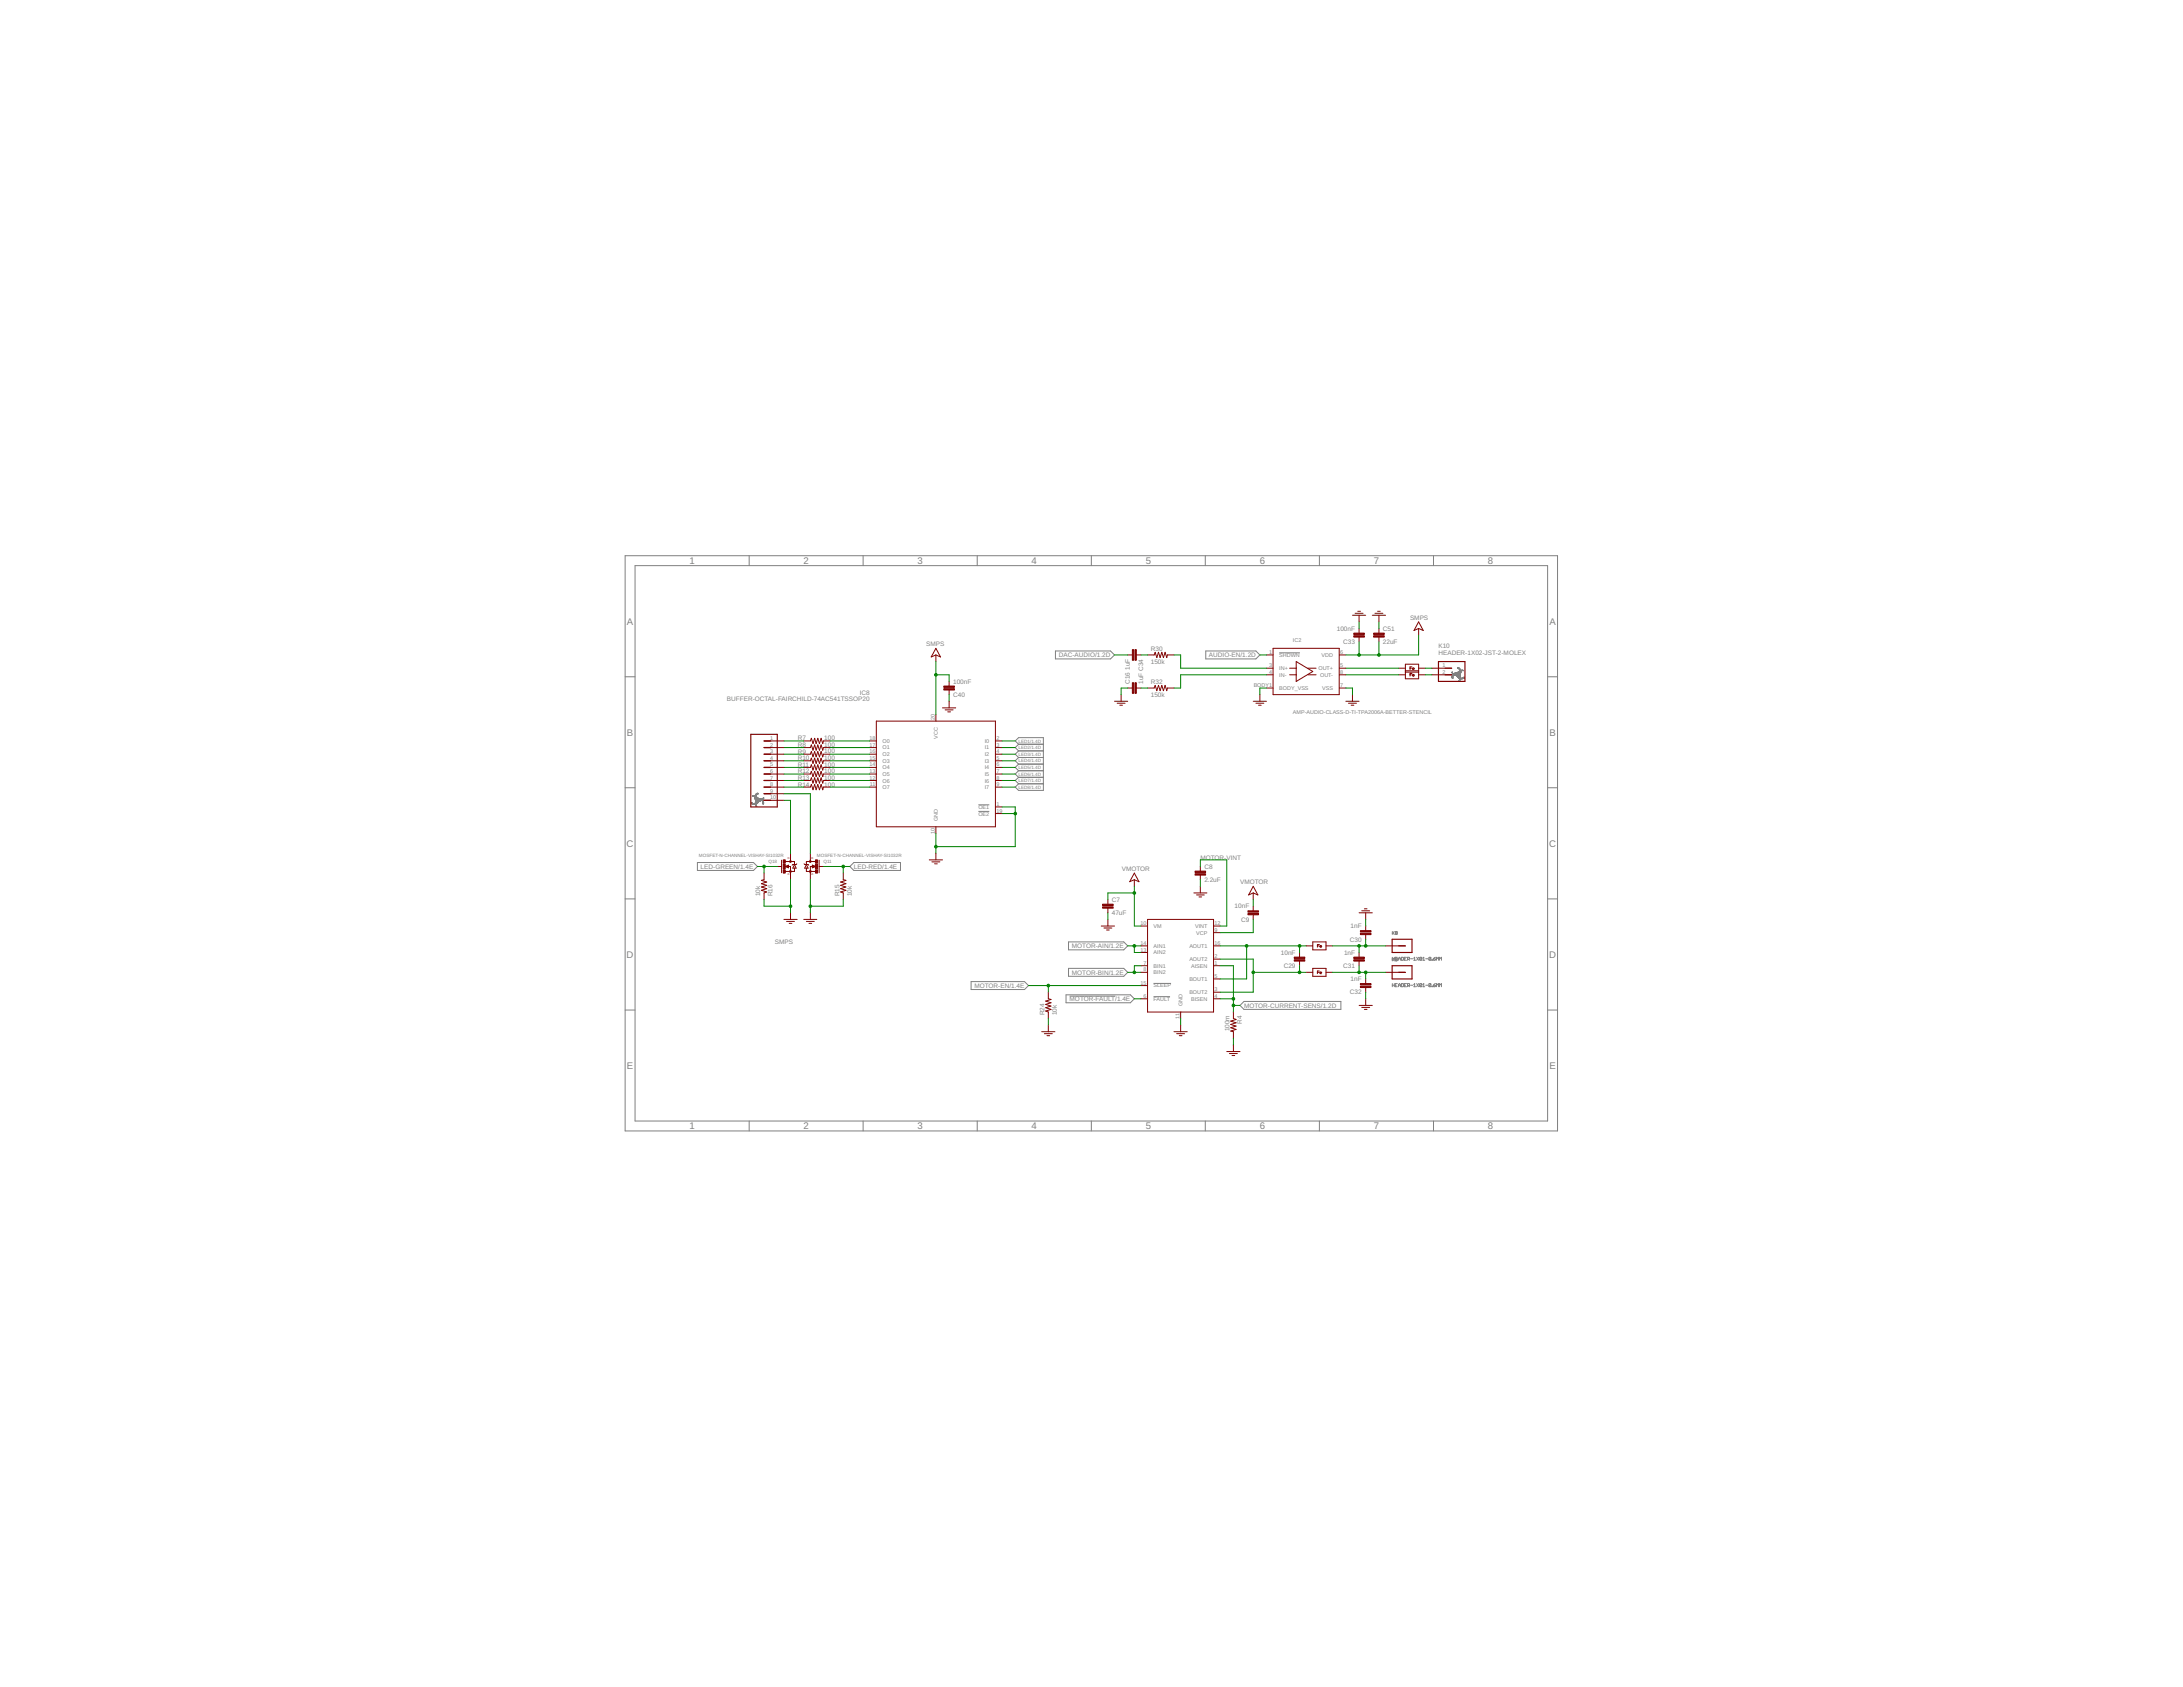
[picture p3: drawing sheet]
<svg xmlns="http://www.w3.org/2000/svg" width="279mm" height="216mm" viewBox="0 0 279 216" stroke-linecap="round" stroke-linejoin="round" font-family="sans-serif">
<defs><g id="words">
<g font-size="1.2" fill="#808080">
<text x="88.2" y="72.2">1</text>
<text x="102.8" y="72.2">2</text>
<text x="117.4" y="72.2">3</text>
<text x="132" y="72.2">4</text>
<text x="146.6" y="72.2">5</text>
<text x="161.2" y="72.2">6</text>
<text x="175.8" y="72.2">7</text>
<text x="190.4" y="72.2">8</text>
<text x="80.2" y="79.9">A</text>
<text x="198.3" y="79.9">A</text>
<text x="80.2" y="94.1">B</text>
<text x="198.3" y="94.1">B</text>
<text x="80.2" y="108.4">C</text>
<text x="198.3" y="108.4">C</text>
<text x="80.2" y="122.6">D</text>
<text x="198.3" y="122.6">D</text>
<text x="80.2" y="136.8">E</text>
<text x="198.3" y="136.8">E</text>
<text x="88.2" y="144.5">1</text>
<text x="102.8" y="144.5">2</text>
<text x="117.4" y="144.5">3</text>
<text x="132" y="144.5">4</text>
<text x="146.6" y="144.5">5</text>
<text x="161.2" y="144.5">6</text>
<text x="175.8" y="144.5">7</text>
<text x="190.4" y="144.5">8</text>
</g>
<g font-size=".8" fill="#808080">
<text x="118.6" y="82.6">SMPS</text>
<text x="147.3" y="83.3">R30</text>
<text x="171.1" y="80.7">100nF</text>
<text x="171.9" y="82.4">C33</text>
<text x="177" y="82.4">22uF</text>
<text x="177" y="80.7">C51</text>
<text x="180.5" y="79.3">SMPS</text>
<text x="184.1" y="83.8">HEADER-1X02-JST-2-MOLEX</text>
<text x="184.1" y="83">K10</text>
<text x="93" y="89.7">BUFFER-OCTAL-FAIRCHILD-74AC541TSSOP20</text>
<text x="110" y="88.9">IC8</text>
<text x="122" y="87.5">100nF</text>
<text x="122" y="89.2">C40</text>
<text x="135.5" y="84.1">DAC-AUDIO/1.2D</text>
<text x="144.6" y="87.5" transform="rotate(-90 144.6 87.5)">C16</text>
<text x="144.6" y="85.7" transform="rotate(-90 144.6 85.7)">1uF</text>
<text x="146.3" y="87.5" transform="rotate(-90 146.3 87.5)">1uF C34</text>
<text x="147.3" y="84.9">150k</text>
<text x="147.3" y="89.2">150k</text>
<text x="147.3" y="87.6">R32</text>
<text x="154.7" y="84.1">AUDIO-EN/1.2D</text>
<text x="102.1" y="94.7">R7</text>
<text x="102.1" y="95.6">R8</text>
<text x="105.5" y="94.7">100</text>
<text x="105.5" y="95.6">100</text>
<text x="102.1" y="96.4">R9</text>
<text x="102.1" y="97.3">R10</text>
<text x="102.1" y="98.1">R11</text>
<text x="102.1" y="99">R12</text>
<text x="102.1" y="99.8">R13</text>
<text x="102.1" y="100.7">R14</text>
<text x="105.5" y="96.4">100</text>
<text x="105.5" y="97.3">100</text>
<text x="105.5" y="98.1">100</text>
<text x="105.5" y="99">100</text>
<text x="105.5" y="99.8">100</text>
<text x="105.5" y="100.7">100</text>
<text x="89.7" y="111.2">LED-GREEN/1.4E</text>
<text x="109.3" y="111.2">LED-RED/1.4E</text>
<text x="143.6" y="111.5">VMOTOR</text>
<text x="153.6" y="110">MOTOR-VINT</text>
<text x="154.1" y="112.9">2.2uF</text>
<text x="154.1" y="111.2">C8</text>
<text x="158.7" y="113.1">VMOTOR</text>
<text x="97.3" y="114.7" transform="rotate(-90 97.3 114.7)">10k</text>
<text x="98.9" y="114.7" transform="rotate(-90 98.9 114.7)">R16</text>
<text x="107.4" y="114.7" transform="rotate(-90 107.4 114.7)">R15</text>
<text x="109" y="114.7" transform="rotate(-90 109 114.7)">10k</text>
<text x="142.3" y="117.1">47uF</text>
<text x="142.3" y="115.4">C7</text>
<text x="158" y="116.3">10nF</text>
<text x="158.8" y="118">C9</text>
<text x="172.9" y="118.8">1nF</text>
<text x="99.2" y="120.8">SMPS</text>
<text x="137.2" y="124.7">MOTOR-BIN/1.2E</text>
<text x="137.2" y="121.3">MOTOR-AIN/1.2E</text>
<text x="163.9" y="122.2">10nF</text>
<text x="164.3" y="123.9">C29</text>
<text x="171.9" y="123.9">C31</text>
<text x="172" y="122.2">1nF</text>
<text x="172.8" y="120.5">C30</text>
<text x="172.9" y="125.6">1nF</text>
<text x="124.7" y="126.4">MOTOR-EN/1.4E</text>
<text x="133.7" y="129.9" transform="rotate(-90 133.7 129.9)">R24</text>
<text x="135.3" y="129.9" transform="rotate(-90 135.3 129.9)">10k</text>
<text x="136.9" y="128.1">MOTOR-FAULT/1.4E</text>
<text x="159" y="131" transform="rotate(-90 159 131)">R4</text>
<text x="159.2" y="129">MOTOR-CURRENT-SENS/1.2D</text>
<text x="172.8" y="127.3">C32</text>
<text x="157.4" y="132" transform="rotate(-90 157.4 132)">100m</text>
</g>
<g font-size=".7" fill="#808080">
<text x="162.4" y="83.7">1</text>
<text x="165.5" y="82.1">IC2</text>
<text x="171.5" y="83.7">6</text>
<text x="160.5" y="87.9">BODY1</text>
<text x="162.4" y="85.4">3</text>
<text x="162.4" y="86.2">4</text>
<text x="163.7" y="84.1">SHDWN</text>
<text x="163.7" y="85.8">IN+</text>
<text x="163.7" y="86.6">IN-</text>
<text x="163.7" y="88.3">BODY_VSS</text>
<text x="168.7" y="85.8">OUT+</text>
<text x="169" y="86.6">OUT-</text>
<text x="169.2" y="84.1">VDD</text>
<text x="169.2" y="88.3">VSS</text>
<text x="171.5" y="87.9">7</text>
<text x="171.5" y="86.2">8</text>
<text x="171.5" y="85.4">5</text>
<text x="184.6" y="85.4">1</text>
<text x="184.6" y="86.2">2</text>
<text x="98.6" y="94.7">1</text>
<text x="98.6" y="95.5">2</text>
<text x="111.3" y="95.5">17</text>
<text x="111.3" y="94.7">18</text>
<text x="112.9" y="95.9">O1</text>
<text x="112.9" y="95.1">O0</text>
<text x="119.7" y="92.2" transform="rotate(-90 119.7 92.2)">20</text>
<text x="120" y="94.5" transform="rotate(-90 120 94.5)">VCC</text>
<text x="126" y="95.1">I0</text>
<text x="126" y="95.9">I1</text>
<text x="127.5" y="94.7">2</text>
<text x="127.5" y="95.5">3</text>
<text x="165.5" y="91.4">AMP-AUDIO-CLASS-D-TI-TPA2006A-BETTER-STENCIL</text>
<text x="98.6" y="96.4">3</text>
<text x="98.6" y="97.2">4</text>
<text x="98.6" y="98.1">5</text>
<text x="98.6" y="98.9">6</text>
<text x="98.6" y="99.8">7</text>
<text x="98.6" y="100.6">8</text>
<text x="98.6" y="101.5">9</text>
<text x="111.3" y="99.8">12</text>
<text x="111.3" y="98.9">13</text>
<text x="111.3" y="98.1">14</text>
<text x="111.3" y="97.2">15</text>
<text x="111.3" y="96.4">16</text>
<text x="111.3" y="100.6">11</text>
<text x="112.9" y="101">O7</text>
<text x="112.9" y="100.2">O6</text>
<text x="112.9" y="99.3">O5</text>
<text x="112.9" y="98.5">O4</text>
<text x="112.9" y="97.6">O3</text>
<text x="112.9" y="96.8">O2</text>
<text x="126" y="96.8">I2</text>
<text x="126" y="97.6">I3</text>
<text x="126" y="98.5">I4</text>
<text x="126" y="99.3">I5</text>
<text x="126" y="100.1">I6</text>
<text x="126" y="101">I7</text>
<text x="127.5" y="96.4">4</text>
<text x="127.5" y="97.2">5</text>
<text x="127.5" y="98.1">6</text>
<text x="127.5" y="98.9">7</text>
<text x="127.5" y="99.8">8</text>
<text x="127.5" y="100.6">9</text>
<text x="98.6" y="102.3">10</text>
<text x="119.7" y="106.7" transform="rotate(-90 119.7 106.7)">10</text>
<text x="120" y="105" transform="rotate(-90 120 105)">GND</text>
<text x="125.2" y="103.5">OE1</text>
<text x="125.2" y="104.4">OE2</text>
<text x="127.5" y="103.2">1</text>
<text x="127.5" y="104">19</text>
<text x="146" y="118.4">10</text>
<text x="147.6" y="118.8">VM</text>
<text x="153" y="118.8">VINT</text>
<text x="153.1" y="119.6">VCP</text>
<text x="155.4" y="119.2">9</text>
<text x="155.4" y="118.4">12</text>
<text x="146" y="120.9">14</text>
<text x="146" y="121.8">13</text>
<text x="146.4" y="123.5">7</text>
<text x="146.4" y="124.3">8</text>
<text x="147.6" y="121.3">AIN1</text>
<text x="147.6" y="122.1">AIN2</text>
<text x="147.6" y="123.8">BIN1</text>
<text x="147.6" y="124.7">BIN2</text>
<text x="152.2" y="125.5">BOUT1</text>
<text x="152.2" y="123">AOUT2</text>
<text x="152.2" y="121.3">AOUT1</text>
<text x="152.5" y="123.8">AISEN</text>
<text x="155.4" y="125.2">5</text>
<text x="155.4" y="123.5">1</text>
<text x="155.4" y="122.6">2</text>
<text x="155.4" y="120.9">16</text>
<text x="146" y="126">15</text>
<text x="146.4" y="127.7">6</text>
<text x="147.6" y="126.4">SLEEP</text>
<text x="147.6" y="128.1">FAULT</text>
<text x="151" y="130.3" transform="rotate(-90 151 130.3)">11</text>
<text x="151.4" y="128.7" transform="rotate(-90 151.4 128.7)">GND</text>
<text x="152.2" y="127.2">BOUT2</text>
<text x="152.5" y="128.1">BISEN</text>
<text x="155.4" y="127.7">4</text>
<text x="155.4" y="126.9">3</text>
</g>
<g font-size=".6" fill="#808080">
<text x="130.4" y="95.9">LED2/1.4D</text>
<text x="130.4" y="95">LED1/1.4D</text>
<text x="130.4" y="101">LED8/1.4D</text>
<text x="130.4" y="100.1">LED7/1.4D</text>
<text x="130.4" y="99.3">LED6/1.4D</text>
<text x="130.4" y="98.4">LED5/1.4D</text>
<text x="130.4" y="97.6">LED4/1.4D</text>
<text x="130.4" y="96.7">LED3/1.4D</text>
<text x="89.5" y="109.6">MOSFET-N-CHANNEL-VISHAY-SI1032R</text>
<text x="98.4" y="110.5">Q18</text>
<text x="104.6" y="109.6">MOSFET-N-CHANNEL-VISHAY-SI1032R</text>
<text x="105.4" y="110.5">Q11</text>
</g>
<g font-size=".3" fill="#800000">
<text x="101" y="112" transform="rotate(-90 101 112)">S</text>
<text x="101" y="110" transform="rotate(-90 101 110)">D</text>
<text x="104.1" y="112" transform="rotate(-90 104.1 112)">S</text>
<text x="104.1" y="110" transform="rotate(-90 104.1 110)">D</text>
</g>
</g></defs>
<g fill="none" stroke="#808080" stroke-width=".13">
<path d="M80 71.1h119.3v73.6h-119.3zM81.3 72.4h116.8v71.1h-116.8zM95.9 71.1v1.3M110.5 71.1v1.3M125.1 71.1v1.3M139.7 71.1v1.3M154.3 71.1v1.3M168.9 71.1v1.3M183.5 71.1v1.3M80 86.6h1.3M130.4 95.2l-.5-.4 .5-.4h3.1v6.8h-3.1l-.5-.5 .5-.4M130.4 99.5l-.5 .4 .5 .4"/>
<path d="M130.4 99.5h3.1M130.4 98.6l-.5 .5 .5 .4M130.4 98.6h3.1M130.4 97.8l-.5 .4 .5 .4M130.4 97.8h3.1M130.4 96.9l-.5 .5 .5 .4M130.4 96.9h3.1M130.4 96.1l-.5 .4 .5 .4M130.4 96.1h3.1M130.4 95.2l-.5 .5 .5 .4M130.4 95.2h3.1M135.1 83.3h7l.5 .5-.5 .5h-7z"/>
<path d="M154.3 83.3h6.4l.5 .5-.5 .5h-6.4zM163.7 83.5h2.7M185.8 86.7h.1M185.9 86.6h.1M185.9 86.1h.1M185.9 86.7v.1M185.9 86.1l.2 .2M185.9 86v.1M185.9 86.6l-.1 .1M185.9 86.5h.1M185.9 86.1v.1M185.9 86.2h.1"/>
<path d="M185.9 86.4h.1M185.9 86.4v.1M185.9 86.4v.2M185.9 86.5v.3M186 86.3h.2M186 86.3h.1M186 86.4l-.1 .1M186 86.5h-.1M186 86.4v.1M186 86.3l-.1 .1M186 86.4h-.1M186.1 86.2h.1"/>
<path d="M186.1 86.2l-.1 .1M186.1 86.3l.2 .1h.4M186.1 86.3l-.1 .1M186.1 86.3l.1 .1M186.1 86.3h-.1M186.1 86.4h.1M186.2 86.2h.5M186.2 86.2h-.1M186.2 86.4h.1M186.2 86.3h-.1M186.2 86.2l-.1 .1M186.3 86.1h.1"/>
<path d="M186.3 86.4h.1M186.3 86.2h.1M186.4 86.4l.2 .1M186.4 86.2h-.3M186.4 86.5h.2M186.5 86.1v.1M186.5 86.3h.1M186.5 86.2h.2M186.5 86.3v.1M186.5 86.2h.1M186.5 86.4h.1M186.5 86.2l.1 .2"/>
<path d="M186.5 86.1h.1M186.5 86.5l.1 .1M186.5 86.5v.1M186.5 86.2v.1M186.5 86.6h.1M186.6 86.6h.1M186.6 85.5h.1M186.6 85.5h.2M186.6 86.5l-.1 .1M186.6 86.6l.1 .1M186.6 85.4l.1 .1M186.6 85.4v.1"/>
<path d="M186.6 86.1v.1M186.6 86.5h.1M186.6 86h.1M186.6 86.5v.1M186.6 86.6v.1M186.6 85.5l.2 .2M186.6 86.1l.2 .2-.1-.1M186.6 86.1l-.4 .1M186.6 86.1l-.1 .1M186.6 86.2l.2 .1M186.6 86.7h.1M186.6 86.1h.1"/>
<path d="M186.6 86.7h.2M186.6 86.6l.3 .2M186.6 86.1h-.1M186.6 86v.1M186.6 86.7l.3 .1M186.7 86.4h.1M186.7 86h.1M186.7 85.6h.1M186.7 86.4v.1M186.7 86.7l.1 .1M186.7 86.4h-.1M186.7 86.3h.2"/>
<path d="M186.7 86.8h.2M186.7 86h-.1M186.7 86.4h.2M186.8 85.9h.1M186.8 86.3h.1M186.8 87.1h.1M186.8 86.3v.1M186.8 86.8h.5M186.8 86.3l-.1 .1M186.8 85.5l.1 .2M186.8 85.9l-.1 .1M186.8 85.6h.1"/>
<path d="M186.8 85.7h.1M186.8 86.4h-.5M186.8 86.4h.1M186.8 87v.1M186.8 86.2h.1M186.8 85.9l-.2 .2M186.8 86.4v.1M186.8 87h.1M186.8 85.9l-.2 .1M186.8 85.7l.1 .1M186.8 86.5l.1 .1M186.8 86.6h.1"/>
<path d="M186.8 86.5h.1M186.9 86.6h.1M186.9 85.8h.1M186.9 86.3v.1M186.9 86.2h.1M186.9 86.1h.1M186.9 85.7h.1M186.9 85.9h-.1M186.9 86.4h-.2M186.9 86.6v.1M186.9 86.4v.1M186.9 87h-.1"/>
<path d="M186.9 86.9h.1M186.9 85.8v.1M186.9 85.8v.2M186.9 86.1v.2M186.9 86.3h.1M186.9 86.5v.1M186.9 86.7v.1M186.9 86.9l-.1 .1M186.9 86.7h.1M186.9 86.9l-.1 .2M186.9 86v.1M186.9 85.7v.1"/>
<path d="M186.9 86h.1M186.9 85.9h.1M186.9 86.8v.1M186.9 86.2l-.1 .1M186.9 86.2v.1M186.9 86.1v.1M187 85.9v.2M187 86.1h-.1M187 85.9h-.2M187 85.8h.2M187.2 86.8l-.3 .1M187.2 85.8h.1"/>
<path d="M187.2 86.8h.1M187.3 86.7l.1 .1M187.3 86.8h.1M187.3 86.7h.1M187.4 86.8h-.2M187.4 86.7h.1M187.4 86.7v.1M187.4 86.7l-.2 .1M187.4 86.7l-.1 .1h-.5M198.1 86.6h1.2M80 100.8h1.3M80 115h1.3"/>
<path d="M89.3 110.4h7.1l.5 .5-.5 .5h-7.1zM96.2 102.8h.2M96.2 102.8h.1M96.2 102.8l.1 .1M96.2 102.8l.3 .1M96.3 102.9h.5M96.3 101.9h.1M96.3 102.8h.1M96.4 101.9h.3M96.4 101.9h.1M96.4 101.9h-.1M96.4 102.9h.3"/>
<path d="M96.4 102.8v.1M96.5 101.9h.2M96.5 102.9h.1M96.6 101.9h.2M96.6 102.1h.1M96.6 102v.1M96.6 102h.1M96.6 102.2h.1M96.6 102.1v.1M96.6 102.9h.2M96.6 101.8h.1M96.6 102.3h.1"/>
<path d="M96.6 102.2l.1 .2M96.6 101.8v.2M96.7 101.8h-.1M96.7 101.8h.1M96.7 102.8v.1M96.7 102.3h.1M96.7 102.8h.1M96.7 101.9v.1M96.7 102.1v.1M96.7 102.6v.2M96.7 102v.1M96.7 102.2h.1"/>
<path d="M96.7 102.3h.2M96.7 101.7v.1M96.7 101.7h.1M96.7 102.7v.1M96.7 102.7h.1M96.7 102.5v.1M96.7 102.9v.1M96.7 102.2l.1 .1M96.7 101.8v.1M96.7 102.4h.2M96.7 101.9l.2 .2M96.7 102.5h.1"/>
<path d="M96.7 102.6h.1M96.7 103h.1M96.7 102.3v.2M96.7 103v.1M96.7 102.4l.2 .1M96.7 102.6v.1M96.7 103.1l.2 .1M96.7 103.1h.1M96.8 102.3v.1M96.8 102.3l-.1 .1M96.8 101.8h-.1M96.8 101.7h-.1"/>
<path d="M96.8 102.6h-.1M96.8 102.5v.1M96.8 102.5h-.1M96.8 103.1v.1M96.8 101.6v.1M96.8 101.7v.1M96.8 102h.1M96.8 101.6h.1M96.8 102.5h.1M96.8 102.8h.1M96.8 102l-.1-.1 .1 .1M96.8 101.7h.1"/>
<path d="M96.8 102.4v.1M96.8 102.9h.1M96.8 102l.1 .1M96.8 102.5h.2M96.8 102.4h.1M96.9 102.1h.1M96.9 102.4h-.1M96.9 102.8h.1M96.9 102.3h.1M96.9 102.5h-.1M96.9 101.6l-.1 .1M96.9 102.3v.1"/>
<path d="M96.9 102.7h.1M96.9 102.5h.4M96.9 102.5h.1M96.9 102.5v.1M96.9 102.8l-.2 .1M96.9 102.7l-.3 .2M96.9 102.8l-.1 .1M96.9 102.1l.1 .1M96.9 102.1v.1M96.9 102.2h.1M96.9 101.5l.1 .1M96.9 102.3h-.1"/>
<path d="M97 102.2l.5 .1M97 102.3h-.1M97 102.6h.2M97 102.5v.1M97 102.6h.1M97 101.6l-.2 .1M97 102.6v.1M97 102.6l-.1 .1M97 101.5l-.2 .1M97 101.5l-.1 .1M97 101.5v.1M97 102.2v.1"/>
<path d="M97 101.6h-.2M97 102.7h-.1M97 102.7l-.1 .1M97 102.3l.1 .1M97 102.3h.1M97 102.2l.1 .1M97 102.3v.1M97 102.4h.1M97 102.5h.1M97.1 102.2l-.1 .3M97.1 102.6h.1M97.1 102.2h.1"/>
<path d="M97.1 102.4h.1M97.1 102.4l-.1 .1M97.2 102.6h-.2M97.2 102.5v.1M97.2 102.2h.1M97.2 102.3h.1M97.3 102.5h-.1M97.3 102.3h.1M97.3 102.3h.3M97.3 102.3h.2M97.4 102.2l-.5 .1M97.4 102.3l.2 .2"/>
<path d="M97.5 102.4l-.4 .1M97.5 102.4h.1M97.5 102.4l-.2 .1M97.5 102.3h-.6M97.5 102.3l.1 .1M97.6 102.4h.1M97.6 102.5h.1M97.6 102.3v.1l-.3 .1M97.6 102.3h.1M97.6 102.5v.1M97.6 102.4h-.1M97.6 102.6h.1"/>
<path d="M97.6 102.6l.1 .2M97.6 102.8h.1M97.6 102.6l.1 .1zM97.6 102.4v.1M97.6 102.8l.1 .1M97.6 102.5l.1 .1M97.7 102.8h.1M97.7 102.7h.1M97.7 102.9h.1M97.7 102.8h-.1M97.7 102.2l-.1 .1M97.7 102.2h.1"/>
<path d="M97.7 102.8v.1M97.7 102.1h.1M97.7 102.1v.1M97.7 102.6v.2M109.3 110.4h6v1h-6l-.5-.5zM125.2 103h1.4M125.2 103.8h1.4M130.4 100.3h3.1M178.2 119.2v.4M178.3 119.4l.2 .2M178.5 119.2l-.3 .3M178.6 119.4v-.2l.2 .1v.1"/>
<path d="M178.6 119.4v.2l.2-.1v-.1M178.6 119.4h.2M198.1 100.8h1.2M198.1 115h1.2M80 129.3h1.3M124.3 125.6h6.8l.5 .5-.5 .5h-6.8zM136.4 127.3h8.3l.5 .5-.5 .5h-8.3zM136.8 123.9h7l.5 .5-.5 .5h-7zM136.8 120.5h7l.5 .6-.5 .5h-7zM136.9 127.5h5.8M147.6 125.9h2.3M147.6 127.6h2.2"/>
<path d="M158.7 128.7l.5-.5h12.4v1h-12.4zM178.2 122.5v.5M178.2 125.9v.4M178.2 122.7h.3M178.2 126.1h.3M178.3 122.8l.2 .2M178.5 122.5v.4M178.5 125.9v.4M178.5 122.6l-.3 .3M178.6 122.9h.2M178.6 126.1h.1M178.6 122.7l.2-.1v.3"/>
<path d="M178.7 122.7h-.1l.2 .1M178.8 122.5h-.2v.4M178.8 125.9h-.2v.4h.2M179 122.7h.2M179 122.9v-.3l.1-.1 .1 .1v.3M179 126.3v-.3l.1-.1 .1 .1v.3M179 126.1h.2M179.4 122.5l.2 .1v.3h-.2zM179.4 125.9h.2v.4h-.2zM179.7 122.7h.2M179.7 126.1h.2M180 122.5h-.3v.4h.3"/>
<path d="M180 125.9h-.3v.4h.3M180.1 122.8l.3-.1-.1-.2h-.2v.4M180.1 126.2l.3-.1-.1-.2h-.2v.4M180.3 122.8l.1 .1M180.3 126.2l.1 .1M180.5 122.7h.3M180.5 126.1h.3M180.9 122.9h.3M180.9 122.6l.2-.1v.4M180.9 126l.2-.1v.4M180.9 126.3h.3M181.3 122.5l.3 .4"/>
<path d="M181.3 125.9l.3 .4M181.6 122.5l-.3 .4M181.6 125.9l-.3 .4M182 122.6h-.3v.2M182 122.6l-.1 .3-.2-.1M182 125.9h-.3v.3M182 125.9l-.1 .4-.2-.1M182 122.6l-.3 .2M182 125.9l-.3 .3M182.1 122.9h.3M182.1 122.6l.1-.1v.4M182.1 126l.1-.1v.4"/>
<path d="M182.1 126.3h.3M182.5 122.7h.3M182.5 126.1h.3M183.1 122.6l-.2-.1v.3M183.1 122.6v.3l-.2-.1M183.1 125.9h-.2v.3M183.1 125.9v.3h-.2M183.1 122.6l-.2 .2M183.1 125.9l-.2 .3M183.3 122.8v.1zM183.3 126.2v.1zM183.5 122.7h.1l.1 .1-.2 .1z"/>
<path d="M183.5 126.1h.1l.1 .1-.2 .1zM183.7 122.5l-.2 .2M183.7 125.9l-.2 .2M183.9 122.9v-.4l.1 .1 .1-.1v.4M183.9 126.3v-.4l.1 .1 .1-.1v.4M184.2 122.9v-.4l.2 .1 .1-.1v.4M184.2 126.3v-.4l.2 .1 .1-.1v.4M198.1 129.3h1.2M95.9 143.5v1.2M110.5 143.5v1.2M125.1 143.5v1.2M139.7 143.5v1.2"/>
<path d="M154.3 143.5v1.2M168.9 143.5v1.2M183.5 143.5v1.2"/>
</g>
<g fill="none" stroke="#800000" stroke-width=".13">
<path d="M173.1 78.7h1.7M173.4 78.5h1.1M173.8 78.2h.3M173.9 78.7v.9M175.6 78.7h1.7M176 78.5h1M176.3 78.2h.4M176.5 78.7v.9M181.6 79.6l.6 1.1-.6-.3-.6 .3zM97.8 94.8h2.5M97.8 95.7h2.5M97.8 96.5h2.5"/>
<path d="M97.8 97.4h2.5M97.8 98.2h2.5M97.8 99.1h2.5M97.8 99.9h2.5M102.9 94.8h.8l.1-.3 .3 .7 .2-.7 .2 .7 .2-.7 .2 .7 .2-.7 .2 .7 .1-.4h.8M102.9 95.7h.8l.1-.4 .3 .7 .2-.7 .2 .7 .2-.7 .2 .7 .2-.7 .2 .7 .1-.3h.8M102.9 96.5h.8l.1-.3 .3 .7 .2-.7 .2 .7 .2-.7 .2 .7 .2-.7 .2 .7 .1-.4h.8M102.9 97.4h.8l.1-.4 .3 .7 .2-.7 .2 .7 .2-.7 .2 .7 .2-.7 .2 .7 .1-.3h.8M102.9 98.2h.8l.1-.3 .3 .7 .2-.7 .2 .7 .2-.7 .2 .7 .2-.7 .2 .7 .1-.4h.8M102.9 99.1h.8l.1-.4 .3 .7 .2-.7 .2 .7 .2-.7 .2 .7 .2-.7 .2 .7 .1-.3h.8M102.9 99.9h.8l.1-.4 .3 .7 .2-.7 .2 .7 .2-.7 .2 .7 .2-.7 .2 .7 .1-.3h.8M111.3 94.8h.9"/>
<path d="M111.3 95.7h.9M111.3 96.5h.9M111.3 97.4h.9M111.3 98.2h.9M111.3 99.1h.9M111.3 99.9h.9M112.2 92.3h15.2v13.5h-15.2zM119.8 83.8v.9M119.8 91.4v.9M119.8 83l.6 1.1-.6-.3-.6 .3zM120.6 90.6h1.7M121 90.8h1"/>
<path d="M121.3 91.1h.3M121.5 87.2v.6M121.5 88.3v.6M121.5 89.7v.9M127.4 94.8h.8M127.4 95.7h.8M127.4 96.5h.8M127.4 97.4h.8M127.4 98.2h.8M127.4 99.1h.8M127.4 99.9h.8M142.6 89.7h1.7"/>
<path d="M143 90h1M143.3 90.3h.4M143.5 88.9v.8M144.3 83.8h.6M144.3 88.1h.6M145.4 83.8h.6M145.4 88.1h.6M146.9 83.8h.8l.1-.3 .3 .7 .2-.7 .2 .7 .2-.7 .2 .7 .2-.7 .2 .7 .1-.4h.9M146.9 88.1h.8l.1-.4 .3 .7 .2-.7 .2 .7 .2-.7 .2 .7 .2-.7 .2 .7 .1-.3h.9M160.4 89.7h1.7M160.7 90h1.1M161.1 90.3h.3"/>
<path d="M161.2 88.9v.8M162.1 86.4h.8M162.1 85.5h.8M162.1 83.8h.8M162.1 88.1h.8M162.9 83h8.5v5.9h-8.5zM165.1 86.4h.8M165.1 85.5h.8M165.9 84.7l2.1 1.2-2.1 1.3zM167.4 86.4h1M167.4 85.5h1M171.4 86.4h.9"/>
<path d="M171.4 85.5h.9M171.4 83.8h.9M171.4 88.1h.9M172.3 89.7h1.6M172.6 90h1M172.9 90.3h.4M173.1 88.9v.8M173.9 80.4v.6M173.9 81.5v.6M176.5 80.4v.6M176.5 81.5v.6M179 86.4h.9"/>
<path d="M179 85.5h.9M179.9 85h1.7v1.9h-1.7zM179.9 86h1.7M179.9 85.9h1.7M180.5 86.4h.1M180.5 85.5h.1M180.7 85.3h-.2v.4M180.7 86.2h-.2v.3M180.8 85.6l.2 .1M180.8 86.4l.2 .1M180.8 85.5l.1-.1 .1 .2h-.2zM180.8 86.3h.1l.1 .1h-.2z"/>
<path d="M181.6 86.4h.8M181.6 85.5h.8M181.6 80.4v.9M183.3 86.4h2.5M183.3 85.5h2.5M97.8 100.7h2.5M97.8 111.7v.9l-.3 .1 .6 .2-.6 .2 .6 .2-.6 .2 .6 .2-.6 .2 .6 .3-.3 .1v.8M97.8 101.6h2.5M97.8 102.4h2.5M99.5 110.9h.5M100 110.1v1.6M100.3 117.7h1.7"/>
<path d="M100.5 110.3h1.2v.3M100.5 110.9l.4-.2v.4zM100.7 117.9h1M100.8 110.9h.4v1.7M100.9 110.8l-.3 .1 .3 .1v-.1M101 118.2h.3M101.2 109.2v1.1M101.2 116.8v.9M101.7 111.1v.4h-1.2M101.7 110.6l.2 .5h-.4zM102 110.6l-.6 .1M102.9 100.7h.8l.1-.3 .3 .7 .2-.7 .2 .7 .2-.7 .2 .7 .2-.7 .2 .7 .1-.4h.8"/>
<path d="M102.9 117.7h1.6M102.9 110.6l.6 .1M103.2 111.1v.4h1.2M103.2 110.6l.2 .5h-.4zM103.2 117.9h1M103.5 118.2h.4M103.7 109.2v1.1M103.7 116.8v.9M104 110.7l.4 .2-.4 .2zM104 110.8l.3 .1-.3 .1v-.1M104.1 110.9h-.4v1.7M104.4 110.3h-1.2v.3"/>
<path d="M104.8 110.1v1.6M104.8 110.9h.6M107.9 111.7v.9l.4 .1-.7 .2 .7 .2-.7 .2 .7 .2-.7 .2 .7 .2-.7 .3 .3 .1v.8M111.3 100.7h.9M118.9 110h1.7M119.3 110.3h1M119.6 110.6h.4M119.8 105.8v.9M119.8 109.2v.8M127.4 100.7h.8M127.4 103.3h.8M127.4 104.1h.8"/>
<path d="M140.9 118.5h1.7M141.3 118.8h1M141.6 119h.4M141.8 115.1v.6M141.8 116.2v.6M141.8 117.7v.8M145.2 112.6v.8M145.2 111.7l.6 1.1-.6-.2-.6 .2zM146 118.5h.9M146.9 117.7h8.4v11.8h-8.4zM152.8 114.3h1.7M153.1 114.5h1"/>
<path d="M153.5 114.8h.3M153.6 110.9v.6M153.6 112v.6M153.6 113.4v.9M155.3 118.5h.9M155.3 119.4h.9M160.4 114.3v.8M160.4 116v.6M160.4 117.1v.6M160.4 113.4l.6 1.1-.6-.2-.6 .2zM173.9 116.8h1.7M174.3 116.6h1"/>
<path d="M174.6 116.3h.4M174.8 116.8v.9M174.8 118.5v.6M174.8 119.6v.6M133.3 132h1.7M133.7 132.3h1M134 132.5h.3M134.2 127v.8l.3 .1-.7 .2 .7 .2-.7 .2 .7 .3-.7 .2 .7 .2-.7 .2 .4 .1v.8M134.2 131.2v.8M146 121.1h.9M146 121.9h.9M146 123.6h.9"/>
<path d="M146 124.4h.9M146 126.1h.9M146 127.8h.9M150.3 132h1.7M150.6 132.3h1M150.9 132.5h.4M151.1 129.5v.8M151.1 131.2v.8M155.3 121.1h.9M155.3 123.6h.9M155.3 127.8h.9M155.3 127h.9"/>
<path d="M155.3 125.3h.9M155.3 122.7h.9M157 134.6h1.7M157.4 134.8h1M157.7 135.1h.3M157.9 129.5v.8l.3 .2-.7 .2 .7 .2-.7 .2 .7 .2-.7 .2 .7 .2-.7 .3h.4v.9M157.9 133.7v.9M166.3 121.9v.6M166.3 123v.6M167.2 121.1h.8M167.2 124.4h.8M168 120.5h1.7v1.1h-1.7z"/>
<path d="M168 123.9h1.7v1h-1.7zM168.6 121.1h.2M168.6 124.4h.2M168.9 120.9h-.3v.3M168.9 124.3h-.3v.3M168.9 121.1l.2 .1M168.9 124.5l.1 .1h.1M169 121l.2 .1h-.3zM169 124.4l.2 .1h-.3zM169.7 121.1h.9M169.7 124.4h.9M173.9 121.9v.6"/>
<path d="M173.9 123v.6M173.9 128.7h1.7M174.3 128.9h1M174.6 129.2h.4M174.8 125.3v.6M174.8 126.4v.6M174.8 127.8v.9M177.3 121.1h2.6M177.3 124.4h2.6"/>
</g>
<g fill="#800000" stroke="#800000" stroke-width=".13">
<path d="M120.8 87.8h1.4v.2h-1.4z"/>
<path d="M120.8 88.1h1.4v.2h-1.4z"/>
<path d="M104.4 111.3h.2v.4h-.2z"/>
<path d="M104.4 110h.2v.5h-.2z"/>
<path d="M104.4 110.6h.2v.6h-.2z"/>
<path d="M100.2 111.3h.3v.4h-.3z"/>
<path d="M100.2 110h.3v.5h-.3z"/>
<path d="M100.2 110.6h.3v.6h-.3z"/>
<path d="M145.3 87.4h.1v1.3h-.1z"/>
<path d="M144.9 87.4h.2v1.3h-.2z"/>
<path d="M173.3 81h1.3v.2h-1.3z"/>
<path d="M173.3 81.4h1.3v.1h-1.3z"/>
<path d="M144.9 83.1h.2v1.4h-.2z"/>
<path d="M145.3 83.1h.1v1.4h-.1z"/>
<path d="M141.1 116.1h1.4v.1h-1.4z"/>
<path d="M141.1 115.7h1.4v.2h-1.4z"/>
<path d="M153 111.8h1.3v.2h-1.3z"/>
<path d="M153 111.5h1.3v.2h-1.3z"/>
<path d="M159.7 116.6h1.4v.1h-1.4z"/>
<path d="M159.7 116.9h1.4v.2h-1.4z"/>
<path d="M165.7 122.5h1.3v.2h-1.3z"/>
<path d="M165.7 122.8h1.3v.2h-1.3z"/>
<path d="M174.1 119.1h1.4v.2h-1.4z"/>
<path d="M174.1 119.4h1.4v.2h-1.4z"/>
<path d="M173.3 122.5h1.3v.2h-1.3z"/>
<path d="M173.3 122.8h1.3v.2h-1.3z"/>
<path d="M174.1 125.9h1.4v.1h-1.4z"/>
<path d="M174.1 126.2h1.4v.2h-1.4z"/>
<path d="M175.8 81.4h1.4v.1h-1.4z"/>
<path d="M175.8 81h1.4v.2h-1.4z"/>
</g>
<path d="M96.1 94h3.4v9.3h-3.4zM184.1 84.7h3.4v2.5h-3.4zM185 85.5h.8M185 86.4h.8M178.2 120.2h2.5v1.7h-2.5zM178.2 123.6h2.5v1.7h-2.5zM179 121.1h.9M179 124.4h.9" fill="none" stroke="#800000" stroke-width=".15"/>
<path d="M97.8 94.8h.8M97.8 95.7h.8M97.8 96.5h.8M97.8 97.4h.8M97.8 98.2h.8M97.8 99.1h.8M97.8 99.9h.8M97.8 100.7h.8M97.8 101.6h.8M97.8 102.4h.8" fill="none" stroke="#800000" stroke-width=".17"/>
<g fill="#800000" stroke="#800000" stroke-width=".13">
<path d="M103.6 111.4h.2v.2h-.2z" fill-rule="evenodd"/>
<path d="M103.6 110.2h.2v.1h-.2z" fill-rule="evenodd"/>
<path d="M101.1 111.4h.1v.2h-.1z" fill-rule="evenodd"/>
<path d="M101.1 110.2h.1v.1h-.1z" fill-rule="evenodd"/>
</g>
<g fill="none" stroke="#008000" stroke-width=".13">
<path d="M173.9 79.6v.8M176.5 79.6v.8M100.3 94.8h2.6M100.3 95.7h2.6M100.3 96.5h2.6M100.3 97.4h2.6M100.3 98.2h2.6M100.3 99.1h2.6M100.3 99.9h2.6M106.2 94.8h5.1M106.2 95.7h5.1M106.2 96.5h5.1"/>
<path d="M106.2 97.4h5.1M106.2 98.2h5.1M106.2 99.1h5.1M106.2 99.9h5.1M119.8 84.7v6.7M119.8 86.4h1.7v.8M121.5 88.9v.8M128.2 94.8h1.7M128.2 95.7h1.7M128.2 96.5h1.7M128.2 97.4h1.7M128.2 98.2h1.7"/>
<path d="M128.2 99.1h1.7M128.2 99.9h1.7M142.6 83.8h1.7M144.3 88.1h-.8v.8M146 88.1h.9M146 83.8h.9M150.3 83.8h.8v1.7h11M161.2 83.8h.9M162.1 86.4h-11v1.7h-.8M162.1 88.1h-.9v.8M172.3 88.1h.8v.8M172.3 86.4h6.7"/>
<path d="M172.3 85.5h6.7M173.9 82.1v1.7M176.5 82.1v1.7M181.6 81.3v2.5h-9.3M182.4 86.4h.9M182.4 85.5h.9M96.9 110.9h2.6M97.8 110.9v.8M97.8 115.1v.9h3.4M100.3 102.4h.9v6.8M100.3 101.6h3.4v7.6M100.3 100.7h2.6"/>
<path d="M101.2 112.6v4.2M103.7 112.6v4.2M105.4 110.9h3.4M106.2 100.7h5.1M107.9 115.1v.9h-4.2M107.9 110.9v.8M119.8 106.7v2.5M128.2 103.3h1.7v5.1h-10.1M128.2 104.1h1.7M128.2 100.7h1.7M141.8 116.8v.9M145.2 114.3h-3.4v.8"/>
<path d="M145.2 113.4v5.1h.8M153.6 110.9v-.9h3.4v8.5h-.8M153.6 112.6v.8M160.4 115.1v.9M160.4 117.7v1.7h-4.2M174.8 117.7v.8M131.6 126.1h14.4M134.2 126.1v.9M134.2 130.3v.9M144.3 124.4h1.7M144.3 121.1h1.7M145.2 121.1v.8h.8"/>
<path d="M145.2 127.8h.8M146 123.6h-.8v.8M151.1 130.3v.9M156.2 123.6h1.7v5.9M156.2 121.1h11M156.2 127.8h1.7M156.2 122.7h4.2v4.3h-4.2M157.9 132.9v.8M157.9 128.7h.8M159.6 121.1v4.2h-3.4M160.4 124.4h6.8M166.3 121.1v.8"/>
<path d="M166.3 123.6v.8M170.6 124.4h6.7M170.6 121.1h6.7M173.9 121.1v.8M173.9 123.6v.8M174.8 120.2v.9M174.8 124.4v.9M174.8 127v.8"/>
</g>
<g fill="#008000" stroke="#008000" stroke-width=".13">
<circle cx="101.2" cy="116" r=".17"/>
<circle cx="103.7" cy="116" r=".17"/>
<circle cx="129.9" cy="104.1" r=".17"/>
<circle cx="119.8" cy="108.4" r=".17"/>
<circle cx="119.8" cy="86.4" r=".17"/>
<circle cx="173.9" cy="83.8" r=".17"/>
<circle cx="176.5" cy="83.8" r=".17"/>
<circle cx="97.8" cy="110.9" r=".17"/>
<circle cx="107.9" cy="110.9" r=".17"/>
<circle cx="145.2" cy="124.4" r=".17"/>
<circle cx="145.2" cy="121.1" r=".17"/>
<circle cx="157.9" cy="127.8" r=".17"/>
<circle cx="157.9" cy="128.7" r=".17"/>
<circle cx="166.3" cy="121.1" r=".17"/>
<circle cx="159.6" cy="121.1" r=".17"/>
<circle cx="166.3" cy="124.4" r=".17"/>
<circle cx="160.4" cy="124.4" r=".17"/>
<circle cx="173.9" cy="121.1" r=".17"/>
<circle cx="174.8" cy="121.1" r=".17"/>
<circle cx="173.9" cy="124.4" r=".17"/>
<circle cx="174.8" cy="124.4" r=".17"/>
<circle cx="134.2" cy="126.1" r=".17"/>
<circle cx="145.2" cy="114.3" r=".17"/>
</g>
<use href="#words"/>
</svg>
